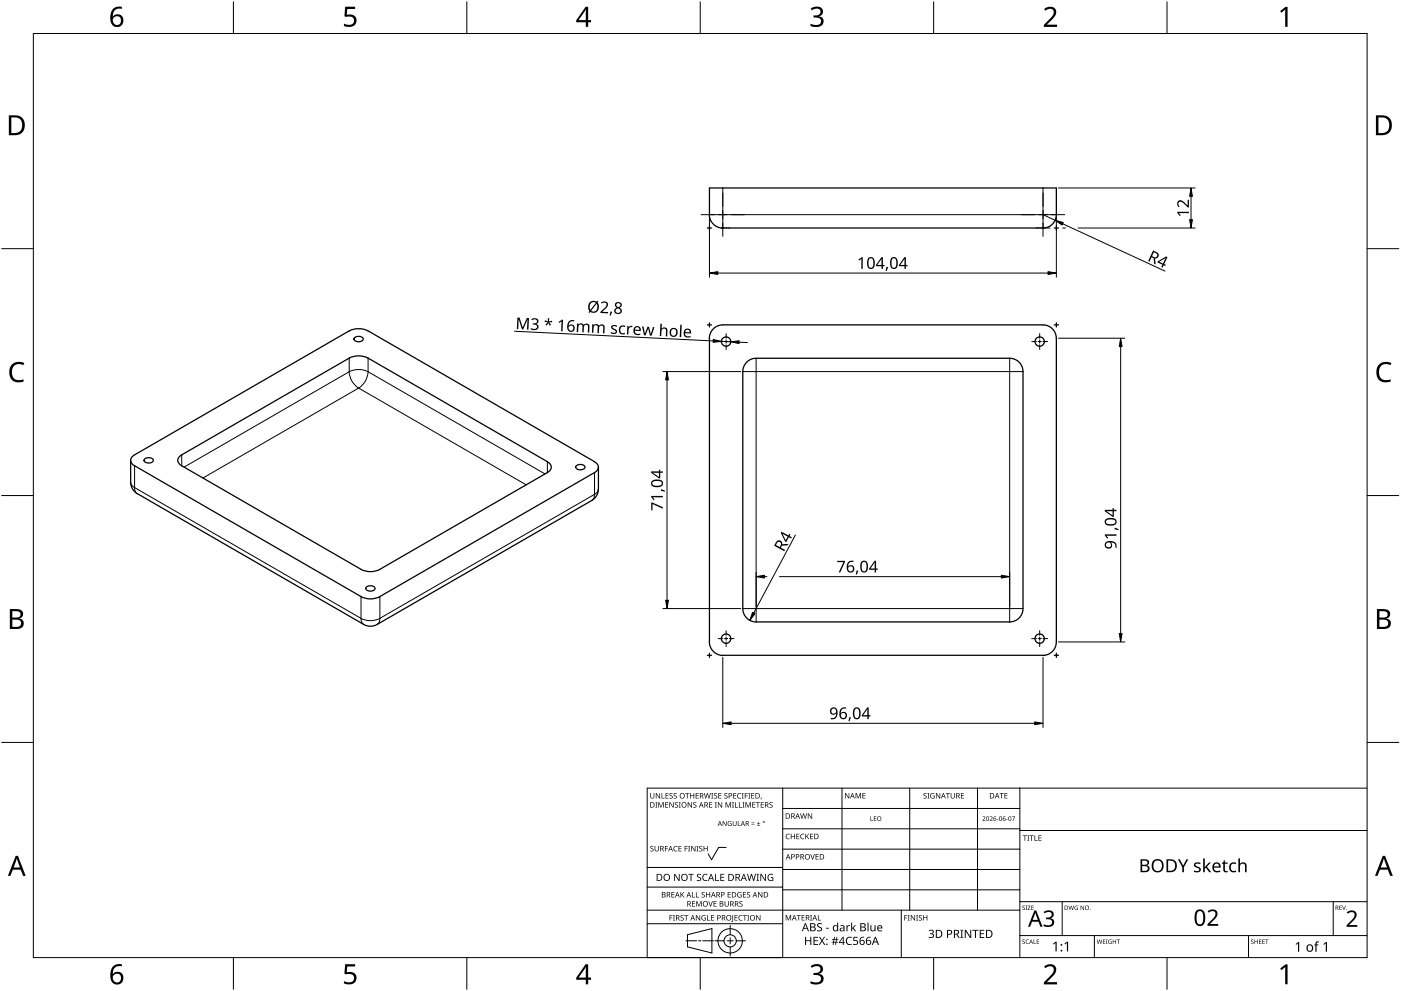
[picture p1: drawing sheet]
<svg xmlns="http://www.w3.org/2000/svg" width="420mm" height="297mm" viewBox="0 0 420 297" stroke-linecap="round" stroke-linejoin="round" font-family="sans-serif">
<g fill="none" stroke="#000" stroke-width=".3">
<path d="M216.8 56.3v12M312.8 56.3v12M212.8 64.3h104M104.7 111.4a6.3 6.3 0 0 1 5.7 0 6.1 6.1 0 0 1-2.9 5 6.4 6.4 0 0 1-2.8-5zM104.7 107.3v4.1l-49.5 28.6M110.4 107.3v4.1M110.4 111.4l53 30.7M222.8 111.4h84M226.8 107.4v79M302.8 107.4v79M40.4 139.6v6.5M54.5 136.3v3.3"/>
<path d="M164.2 138.4v3.2M39.2 144.5l.4 1.1 .7 .6M40.3 146.2l.2 .9 .6 .9M40.4 146.1l67.9 39.2M60.9 143.3l46.7-27 50.2 29M178.3 141.6v6.6l-64.4 37.1M179.5 146.6l-.5 1a1.24 1.24 0 0 0-.8 1.5l-.7 .9M108.3 178.8v6.5M113.9 178.8v6.5M108.2 185.4a6.3 6.3 0 0 0 5.7 0M108.2 185.4l.4 1.3 .5 .5M113.9 185.4l-.3 1.3-.5 .5"/>
<path d="M222.8 182.4h84"/>
</g>
<g fill="none" stroke="#000" stroke-width=".38">
<path d="M212.7 64.4a4.1 4.1 0 0 0 4 4M212.8 64.3v-8h104v8M216.3 68.4h.4M216.8 68.3h.1M216.8 68.3h96M312.8 68.3h.1M312.8 68.4h.4M316.8 64.4a4 4 0 0 1-4 4M104.7 99.2a6.3 6.3 0 0 1 5.7 0l67.9 39.2a1.74 1.74 0 0 1 1.2 1.6 1.74 1.74 0 0 1-1.2 1.7M104.7 99.2l-64.3 37.1M104.7 107.3a6.3 6.3 0 0 1 5.7 0l53.8 31.1a1.74 1.74 0 0 1 1.1 1.6 1.74 1.74 0 0 1-1.2 1.7M104.7 107.3l-50.2 29"/>
<path d="M106.4 101.1a1.67 1.67 0 0 1 2.5 .5 1.62 1.62 0 0 1-2.8 0zM212.7 101.4a4 4 0 0 1 4-4h96.1a4 4 0 0 1 4 4M212.8 101.4v91M226.7 107.4a4 4 0 0 0-3.9 4v71a4 4 0 0 0 3.9 4M302.8 107.4a4 4 0 0 1 4 4v71a4 4 0 0 1-4 4M302.8 107.4h-76M316.8 101.4v91M39.2 138v6.5M40.3 136.3a1.74 1.74 0 0 0-1.1 1.7 1.74 1.74 0 0 0 1.1 1.6M40.4 139.6l67.8 39.2a6.3 6.3 0 0 0 5.7 0l64.4-37.2M43.5 137.5a1.68 1.68 0 0 1 2.5 .5 1.62 1.62 0 0 1-2.8 0zM54.5 136.3a1.74 1.74 0 0 0-1.2 1.7 1.74 1.74 0 0 0 1.2 1.6"/>
<path d="M54.5 139.6l53.7 31.1a6.3 6.3 0 0 0 5.7 0M172.9 139.5a1.68 1.68 0 0 1 2.5 .5 1.62 1.62 0 0 1-2.8 0zM39.2 144.5l.4 1.7 .6 1 .9 .8 68 39.2 1.7 .5 1.2-.1 1.1-.4 64.4-37.2 .9-.7 .7-1 .4-1.7M164.2 141.6l-50.3 29M179.5 140v6.5M110 175.9a1.69 1.69 0 0 1 2.5 .5 1.62 1.62 0 0 1-2.8 0zM212.7 192.4a4 4 0 0 0 4.1 4l96 .1a4 4 0 0 0 4-4.1M226.8 186.4h76"/>
<circle cx="217.8" cy="102.4" r="1.4"/>
<circle cx="311.8" cy="102.4" r="1.4"/>
<circle cx="217.8" cy="191.4" r="1.41"/>
<circle cx="311.8" cy="191.4" r="1.4"/>
</g>
<path d="M10 10h400v277h-400z" fill="none" stroke="#000" stroke-width=".3"/>
<g fill="none" stroke="#000" stroke-width=".3">
<path d="M70 .5v9.5M140 .5v9.5M210 .5v9.5M280 .5v9.5M350 .5v9.5M.5 74.5h9.5M419.5 74.5h-9.5M.5 148.5h9.5M410 148.5h9.5M10 222.5h-9.5M410 222.5h9.5M70 287v9.5"/>
<path d="M140 287v9.5M210 287v9.5M280 287v9.5M350 287v9.5"/>
</g>
<g fill="#000">
<path d="M103.5 2h3v.7h-2.4l-.1 1.7a2.01 2.01 0 0 1 3 1.7 2.01 2.01 0 0 1-2.8 2l-1.1-.3v-.7a1.93 1.93 0 0 0 3-.6 1.37 1.37 0 0 0-.5-1.4 1.37 1.37 0 0 0-1.4-.1l-.5 .1-.4-.3zM243.1 2.6a2.32 2.32 0 0 1 3.7 .5 1.46 1.46 0 0 1-1.2 1.8 1.59 1.59 0 0 1 1.4 1.8 1.59 1.59 0 0 1-1.8 1.4l-2.1-.3v-.7a2.12 2.12 0 0 0 3.1-.5 1.21 1.21 0 0 0-1.6-1.3h-.6v-.7a1.53 1.53 0 0 0 2.1-1.1 1.49 1.49 0 0 0-2.6-.4zM313.1 2.7a2.03 2.03 0 0 1 2.1-.8 2.03 2.03 0 0 1 1.6 1.7 3.9 3.9 0 0 1-1.6 2.5l-1.2 1.3h3v.7h-3.9v-.6l1.5-1.6a2.56 2.56 0 0 0 1.3-2.9 1.62 1.62 0 0 0-2.4 .2zM383.9 3.3l1.6-1.2h.6v5.9h-.7l.1-5.2-1.2 1zM3.5 109.3a3.3 3.3 0 0 1 3.8-.5l-.3 .7a2.26 2.26 0 0 0-2.6 0 2.26 2.26 0 0 0-.8 2.6 2.12 2.12 0 0 0 3.1 1.7l.4-.1v.7a2.98 2.98 0 0 1-3.4-.4 2.98 2.98 0 0 1-.8-3.3zM413.5 109.3a3.3 3.3 0 0 1 3.8-.5l-.3 .7a2.26 2.26 0 0 0-2.7 0 2.26 2.26 0 0 0-.7 2.6 2.12 2.12 0 0 0 3.1 1.7l.4-.1v.7a2.98 2.98 0 0 1-3.4-.4 2.98 2.98 0 0 1-.8-3.3zM103.5 289h3v.7h-2.4l-.1 1.7a2.01 2.01 0 0 1 3 1.7 2.01 2.01 0 0 1-2.8 2l-1.1-.4v-.6a1.93 1.93 0 0 0 3-.7 1.37 1.37 0 0 0-.5-1.3 1.37 1.37 0 0 0-1.4-.1l-.5 .1-.4-.3zM243.1 289.6a2.32 2.32 0 0 1 3.7 .5 1.46 1.46 0 0 1-1.2 1.8 1.59 1.59 0 0 1 1.4 1.8 1.59 1.59 0 0 1-1.8 1.4l-2.1-.3v-.7a2.12 2.12 0 0 0 3.1-.5 1.21 1.21 0 0 0-1.6-1.4h-.6v-.6a1.53 1.53 0 0 0 2.1-1.1 1.49 1.49 0 0 0-2.6-.4zM313.1 289.7a2.03 2.03 0 0 1 2.1-.8 2.03 2.03 0 0 1 1.6 1.7 3.9 3.9 0 0 1-1.6 2.5l-1.2 1.3h3v.7h-3.9v-.7l1.5-1.5a2.56 2.56 0 0 0 1.3-2.9 1.62 1.62 0 0 0-2.4 .2zM383.9 290.3l1.6-1.2h.6v5.9h-.7l.1-5.2-1.2 1z"/>
<path d="M33.9 2.6a2.88 2.88 0 0 1 2.6-.6v.7a2.02 2.02 0 0 0-2.6 2.3 1.83 1.83 0 0 1 2.5-.3 1.83 1.83 0 0 1 .3 2.6 2.07 2.07 0 0 1-2.5 .6 2.07 2.07 0 0 1-1.1-2.4 4 4 0 0 1 .8-2.9zM33.8 6.2a1.3 1.3 0 0 0 2.6 0 1.3 1.3 0 0 0-2.6 0z"/>
<path d="M175.6 2h.8v4h.9v.7h-.9v1.3h-.7v-1.3h-2.9v-.6zM175.7 2.8l-2.2 3.2h2.2z"/>
<path d="M2.6 34.6h1.9a2.99 2.99 0 0 1 2.9 3 2.99 2.99 0 0 1-3.1 2.9h-1.7zM3.4 35.2v4.7h.8a2.35 2.35 0 0 0 2.4-2.1 2.35 2.35 0 0 0-1.9-2.6z"/>
<path d="M412.6 34.6h1.9a2.68 2.68 0 0 1 2.9 2.9 2.78 2.78 0 0 1-3.1 3h-1.7zM413.4 35.2v4.7h.8a2.35 2.35 0 0 0 2.4-2.1 2.35 2.35 0 0 0-2-2.6z"/>
<path d="M3 182.6h1.7a1.68 1.68 0 0 1 2.2 1.7 1.37 1.37 0 0 1-1.1 1.1 1.61 1.61 0 0 1 1.3 2 1.61 1.61 0 0 1-2 1.1h-2.1zM3.7 185.7v2.2h1.2a1.13 1.13 0 0 0 1.4-1.1 1.13 1.13 0 0 0-1.4-1.1zM3.7 183.2v1.9h1.1a1.02 1.02 0 0 0 1.3-1 1.02 1.02 0 0 0-1.4-.9z"/>
<path d="M412.9 182.6h1.7a1.68 1.68 0 0 1 2.3 1.7 1.37 1.37 0 0 1-1.1 1.1 1.61 1.61 0 0 1 1.3 2 1.61 1.61 0 0 1-2.1 1.1h-2.1zM413.7 185.7v2.2h1.2a1.13 1.13 0 0 0 1.4-1.1 1.13 1.13 0 0 0-1.5-1.1zM413.7 183.2v1.9h1.1a1.02 1.02 0 0 0 1.3-1 1.02 1.02 0 0 0-1.4-.9z"/>
<path d="M4.7 256.5h.7l2.3 6h-.8l-.7-1.8h-2.4l-.7 1.8h-.7zM5 257.3l-.9 2.7h1.9z"/>
<path d="M414.7 256.5h.7l2.3 6h-.8l-.7-1.8h-2.4l-.7 1.8h-.7zM415 257.3l-.9 2.7h1.9z"/>
<path d="M33.9 289.6a2.88 2.88 0 0 1 2.6-.6v.7a2.02 2.02 0 0 0-2.6 2.3 1.83 1.83 0 0 1 2.5-.3 1.83 1.83 0 0 1 .3 2.6 2.07 2.07 0 0 1-2.5 .6 2.07 2.07 0 0 1-1.1-2.4 4 4 0 0 1 .8-2.9zM33.8 293.2a1.3 1.3 0 0 0 2.6 0 1.3 1.3 0 0 0-2.6 0z"/>
<path d="M175.6 289h.8v4h.9v.7h-.9v1.3h-.7v-1.3h-2.9v-.6zM175.7 289.8l-2.2 3.2h2.2z"/>
</g>
<g fill="none" stroke="#000" stroke-width=".3">
<path d="M234.7 236.2v50.8h-40.6v-50.8h215.9M252.5 236.2v36.6M272.8 236.2v36.6M293.2 236.2v36.6M305.9 236.2v50.8M217.8 254h-2.3l-2.1 3.7-1-1.8M234.7 242.3h71.2M234.7 254.5h71.2M305.9 248.4h-71.2M410 248.9h-104.1M194.1 272.8h111.8M219 277.4v2.8"/>
<path d="M234.7 276.9h-40.6M234.7 265.9h-40.6M234.7 260h-40.6M260.3 276.6v2.5M270.3 272.8v14.2M305.9 260.6h-71.2M305.9 266.7h-71.2M305.9 270.3h104.1M318.6 270.3v10.1M399.8 270.3v10.1M205.7 282h3.2M206.2 280.2l7.3-1.9v7.3l-7.3-1.8z"/>
<path d="M209.5 282h.7M214 282h-3.2M214.4 282h2.8M218.1 282h1.8M219 281.1v1.8M219 283.8v2.8M223.6 282h-2.8M328.2 280.4v6.6M374.4 280.4v6.6M410 280.4h-104.1"/>
<circle cx="219" cy="282" r="3.7"/>
<circle cx="219" cy="282" r="1.83"/>
</g>
<g fill="#000">
<path d="M195 237.7h.2v1.1a.42 .42 0 0 0 .4 .4 .42 .42 0 0 0 .4-.4v-1.1h.2v1.1a.62 .62 0 0 1-.6 .6 .62 .62 0 0 1-.6-.6zM196.7 237.7h.2l.9 1.4v-1.4h.2v1.6h-.3l-.8-1.3v1.3h-.2zM198.4 237.7h.2v1.5h.7v.1h-.9zM199.6 237.7h.9v.2h-.7v.5h.6v.2h-.6v.6h.7v.1h-.9zM200.8 237.9l.6-.2 .3 .1v.2a.38 .38 0 0 0-.5-.2 .38 .38 0 0 0-.2 .5 .38 .38 0 0 0 .5 .2l.3 .3-.2 .4-.7 .1h-.2l.1-.2a.41 .41 0 0 0 .6 .1 .41 .41 0 0 0 .1-.5 .41 .41 0 0 0-.5-.2zM202.1 237.9l.5-.2 .4 .1-.1 .2a.38 .38 0 0 0-.5-.2 .38 .38 0 0 0-.2 .5 .38 .38 0 0 0 .5 .2l.3 .3-.1 .4-.7 .1h-.2l.1-.2a.41 .41 0 0 0 .5 .1 .41 .41 0 0 0 .2-.5 .41 .41 0 0 0-.6-.2zM205.5 237.7h1.2v.2h-.5v1.4h-.2v-1.4h-.5zM207 237.7h.2v.7h.8v-.7h.2v1.6h-.2v-.7h-.8v.7h-.2zM208.6 237.7h.9v.2h-.7v.5h.7v.2h-.7v.6h.7v.1h-.9zM211.1 237.7h.2l.4 1.4 .3-1.4h.2l.4 1.4 .4-1.4h.2l-.5 1.6h-.2l-.4-1.3-.3 1.3h-.3zM213.3 237.7h.6l-.2 .2v1.3l.2 .1h-.6l.2-.1v-1.3zM214.2 237.9l.5-.2 .4 .1-.1 .2a.38 .38 0 0 0-.5-.2 .38 .38 0 0 0-.2 .5 .38 .38 0 0 0 .5 .2l.3 .3-.1 .4-.7 .1h-.2l.1-.2a.41 .41 0 0 0 .5 .1 .41 .41 0 0 0 .2-.5 .41 .41 0 0 0-.6-.2z"/>
<path d="M215.4 237.7h.9v.2h-.7v.5h.7v.2h-.7v.6h.7v.1h-.9zM217.3 237.9l.5-.2 .4 .1-.1 .2a.38 .38 0 0 0-.5-.2 .38 .38 0 0 0-.2 .5 .38 .38 0 0 0 .5 .2l.3 .3-.2 .4-.6 .1h-.2l.1-.2a.41 .41 0 0 0 .5 .1 .41 .41 0 0 0 .2-.5 .41 .41 0 0 0-.6-.2zM219.9 237.7h.9v.2h-.7v.5h.7v.2h-.7v.6h.7v.1h-.9zM221.3 237.9l.6-.2 .4 .1-.1 .2a.66 .66 0 0 0-.9 .6 .66 .66 0 0 0 .9 .5 .77 .77 0 0 1-1.1-.1 .77 .77 0 0 1 .2-1.1zM222.5 237.7h.5l-.1 .2v1.3l.1 .1h-.5l.2-.1v-1.3zM223.4 237.7h.9v.2h-.7v.6h.6v.2h-.6v.6h-.2zM224.4 237.7h.6l-.2 .2v1.3l.2 .1h-.6l.2-.1v-1.3zM225.3 237.7h.9v.2h-.7v.5h.7v.2h-.7v.6h.7v.1h-.9zM228.2 239.1h.2l-.3 .5zM253.4 237.7h.3l.8 1.3v-1.3h.2v1.6h-.2l-.9-1.3v1.3h-.2zM256.6 237.7h.3l.5 1.3 .5-1.3h.3v1.6h-.2v-1.4l-.7 1.4-.5-1.4v1.4h-.2zM258.6 237.7h1v.2h-.7v.5h.6v.2h-.6v.5h.7v.2h-1z"/>
<path d="M277 237.9l.6-.2 .3 .1-.1 .2a.38 .38 0 0 0-.5-.2 .38 .38 0 0 0-.1 .5 .38 .38 0 0 0 .5 .2l.2 .3-.1 .4-.7 .1h-.2l.1-.2a.41 .41 0 0 0 .6 .1 .41 .41 0 0 0 .1-.5 .41 .41 0 0 0-.5-.2zM278.1 237.7h.6l-.2 .2v1.3l.2 .1h-.6l.2-.1v-1.3zM279.2 237.9l.7-.2 .4 .1-.1 .2a.67 .67 0 0 0-1 .5 .67 .67 0 0 0 .9 .6v-.4h-.4v-.2h.6v.8a.88 .88 0 0 1-1.2-.2 .88 .88 0 0 1 .1-1.2zM280.7 237.7h.2l.9 1.4v-1.4h.2v1.6h-.3l-.8-1.3v1.3h-.2zM283.7 237.7h1.2v.2h-.5v1.4h-.2v-1.4h-.5zM285.1 237.7h.2v1.1a.42 .42 0 0 0 .4 .4 .42 .42 0 0 0 .4-.4v-1.1h.2v1.1a.62 .62 0 0 1-.6 .6 .62 .62 0 0 1-.6-.6zM288.2 237.7h.9v.2h-.7v.5h.7v.2h-.7v.6h.7v.1h-.9zM299.8 237.7h1.2v.2h-.5v1.4h-.2v-1.4h-.5zM301.2 237.7h.9v.2h-.7v.5h.7v.2h-.7v.5h.7v.2h-.9zM195.1 253.7l.6-.2 .3 .1-.1 .2a.38 .38 0 0 0-.5-.1 .38 .38 0 0 0-.1 .5 .38 .38 0 0 0 .4 .2l.3 .2-.1 .5-.7 .1-.2-.1 .1-.1a.41 .41 0 0 0 .6 .1 .41 .41 0 0 0 .1-.6 .41 .41 0 0 0-.6-.2zM196.5 240.4h.6l-.2 .2v1.3l.2 .2h-.6l.2-.2v-1.3zM196.3 253.6h.2v1a.42 .42 0 0 0 .5 .4 .42 .42 0 0 0 .4-.4v-1h.2v1a.62 .62 0 0 1-.6 .6 .62 .62 0 0 1-.7-.6z"/>
<path d="M197.4 240.4h.3l.5 1.4 .5-1.4h.3v1.7h-.2l.1-1.5-.8 1.5-.5-1.5v1.5h-.2zM199.4 253.6h.9v.1h-.7v.6h.7v.2h-.7v.7h-.2zM199.5 240.4h.9v.2h-.7v.5h.6v.2h-.6v.6h.7v.2h-.9zM200.7 240.4h.3l.8 1.4v-1.4h.2v1.7h-.2l-.9-1.4v1.4h-.2zM202.2 253.8l.4-.3 .6 .1-.1 .2-.4-.1a.66 .66 0 0 0-.5 .9 .66 .66 0 0 0 .9 .4 .77 .77 0 0 1-1.1-.1 .77 .77 0 0 1 .2-1.1zM202.5 240.6l.5-.2 .3 .1v.2a.38 .38 0 0 0-.5-.2 .38 .38 0 0 0-.2 .5 .38 .38 0 0 0 .5 .2 .51 .51 0 0 1 .1 .9 .51 .51 0 0 1-.8-.3l.1 .1a.41 .41 0 0 0 .5 0 .41 .41 0 0 0 .1-.5 .41 .41 0 0 0-.5-.2zM203.6 240.4h.6l-.2 .2v1.3l.2 .2h-.6l.2-.2v-1.3zM203.5 253.6h.9v.1h-.7v.6h.6v.1h-.6v.6h.7v.2h-.9zM205.3 253.6h.9v.1h-.7v.6h.7v.2h-.7v.7h-.2zM206.4 253.6h.6l-.2 .1v1.3l.2 .2h-.6l.2-.2v-1.3zM206.2 240.4h.3l.8 1.4v-1.4h.2v1.7h-.2l-.9-1.4v1.4h-.2zM207.3 253.6h.2l.9 1.3v-1.3h.2v1.6h-.3l-.9-1.4 .1 1.4h-.2z"/>
<path d="M208 240.6l.5-.2 .4 .1-.1 .2a.38 .38 0 0 0-.5-.2 .38 .38 0 0 0-.2 .5 .38 .38 0 0 0 .5 .2 .51 .51 0 0 1 .1 .9 .51 .51 0 0 1-.8-.3l.1 .1a.41 .41 0 0 0 .5 0 .41 .41 0 0 0 .1-.5 .41 .41 0 0 0-.5-.2zM208.9 253.6h.6l-.2 .1v1.3l.2 .2h-.6l.2-.2v-1.3zM209.8 253.7l.5-.2 .3 .1v.2a.38 .38 0 0 0-.5-.1 .38 .38 0 0 0-.2 .5 .38 .38 0 0 0 .5 .2l.3 .2-.2 .5-.7 .1-.1-.1 .1-.1a.41 .41 0 0 0 .5 .1 .41 .41 0 0 0 .1-.6 .41 .41 0 0 0-.5-.2zM211 253.6h.2v.7h.8v-.7h.2v1.6h-.2v-.8h-.8v.8h-.2zM212.7 240.4h.9v.2h-.7v.5h.6v.2h-.6v.6h.7v.2h-.9zM214.4 240.4h.6l-.2 .2v1.3l.2 .2h-.6l.2-.2v-1.3zM215.3 240.4h.2l.9 1.4v-1.4h.2v1.7h-.3l-.8-1.4v1.4h-.2zM216.7 246.1h.2l.8 1.2v-1.2h.2v1.5h-.2l-.8-1.2v1.2h-.2zM217.6 240.4h.3l.5 1.4 .5-1.4h.3v1.7h-.2v-1.5l-.7 1.5-.5-1.5v1.5h-.2zM218.4 246.3l1-.1-.2 .1a.6 .6 0 0 0-.8 .5 .6 .6 0 0 0 .8 .6v-.4l-.3-.2h.5v.7a.8 .8 0 0 1-1-.2 .8 .8 0 0 1 0-1zM219.5 240.4h.6l-.2 .2v1.3l.2 .2h-.6l.2-.2v-1.3zM220.4 240.4h.2v1.5h.7v.2h-.9z"/>
<path d="M219.8 246.1h.1v.9a.38 .38 0 0 0 .4 .4 .38 .38 0 0 0 .4-.4v-.9h.2v.9a.56 .56 0 0 1-.6 .6 .56 .56 0 0 1-.5-.6zM221.3 246.1h.1v1.3h.7v.2h-.8zM221.6 240.4h.2v1.5h.7v.2h-.9zM222.7 240.4h.6l-.2 .2v1.3l.2 .2h-.6l.2-.2v-1.3zM223.6 240.4h.3l.5 1.4 .5-1.4h.3v1.7h-.2v-1.5l-.7 1.5-.6-1.5 .1 1.5h-.2zM225.4 247l.9 .1zM225.4 246.6l.9 .1zM225.6 240.4h.9v.2h-.7v.5h.7v.2h-.7v.6h.7v.2h-.9zM227 247.4l1 .2zM226.7 240.4h1.2v.2h-.5v1.5h-.2v-1.5h-.5zM227.4 246.3l.2 .5h.4l-.4 .1v.4l-.2-.4h-.4l.4-.1zM228.1 240.4h1v.2h-.7v.5h.6v.2h-.6v.6h.7v.2h-1z"/>
<path d="M230.8 240.6l.6-.2 .3 .1-.1 .2a.38 .38 0 0 0-.5-.2 .38 .38 0 0 0-.1 .5 .38 .38 0 0 0 .5 .2 .51 .51 0 0 1 0 .9 .51 .51 0 0 1-.8-.3l.1 .1a.41 .41 0 0 0 .6 0 .41 .41 0 0 0 .1-.5 .41 .41 0 0 0-.5-.2zM235.8 250.1l.5-.2 .6 .1-.1 .2-.4-.1a.66 .66 0 0 0-.5 .8 .66 .66 0 0 0 .9 .4 .77 .77 0 0 1-1.1-.1 .77 .77 0 0 1 .1-1.1zM237.2 249.9h.2v.7h.8v-.7h.2v1.6h-.2v-.7h-.8v.7h-.2zM238.8 249.9h.9v.2h-.7v.5h.7v.2h-.7v.5h.7v.2h-.9zM240.2 250.1l.6-.2 .4 .1v.2a.66 .66 0 0 0-1 .5 .66 .66 0 0 0 1 .6 .77 .77 0 0 1-1.1-.1 .77 .77 0 0 1 .1-1.1zM240 243.8h.2l.3 1.4 .4-1.4h.2l.4 1.4 .3-1.4h.2l-.4 1.6h-.2l-.4-1.4-.4 1.4h-.2zM241.5 249.9h.2v.8l.7-.8h.3l-.7 .7 .7 .9h-.2l-.6-.7-.2 .7h-.2zM243 256h.2l.5 1.4 .5-1.4h.2l-.6 1.6h-.2zM242.3 243.8h.2l.9 1.3v-1.3h.1v1.6h-.2l-.9-1.3 .1 1.3h-.2zM242.9 249.9h.9v.2h-.7v.5h.7v.2h-.7v.5h.7v.2h-.9zM244.6 256h.9v.2h-.7v.5h.7v.2h-.7v.5h.7v.2h-.9zM261.1 244.7h.1v1.2l.6 .2h-.7z"/>
<path d="M262.1 244.7h.7l-.6 .1v.5h.6l-.6 .1v.5l.6 .2h-.7zM294.6 244.8a.49 .49 0 0 1 .8 .1 .49 .49 0 0 1-.3 .7l-.3 .3 .7 .2h-.9l.4-.5a.37 .37 0 0 0 .4-.6 .37 .37 0 0 0-.7-.1zM296.8 244.8a.49 .49 0 0 1 .8 .1 .49 .49 0 0 1-.3 .7l-.3 .3 .7 .2h-.9l.4-.5a.37 .37 0 0 0 .3-.6 .37 .37 0 0 0-.6-.1zM299 245.5l.4 .1zM301.8 245.5l.4 .1zM303.5 244.7h.9l-.6 1.4h-.1l.5-1.3zM306.8 250.4h1.2v.2h-.5v1.4h-.2v-1.4h-.5zM308.1 250.4h.6l-.2 .2v1.3l.2 .1h-.6l.2-.1v-1.3zM308.8 250.4h1.2v.2h-.5v1.4h-.2v-1.4h-.5zM310.2 250.4h.3v1.4h.7v.2h-1zM311.4 250.4h.9v.2h-.7v.5h.7v.2h-.7v.5h.7v.2h-.9zM353.3 257.6h.5l1 1.9 1-1.9h.6l-1.3 2.3v1.5h-.5v-1.4z"/>
<path d="M360.8 257.3h.5v2.6l1.3-1.4h.5l-1.1 1.3 1.2 1.6h-.5l-1.1-1.3-.3 .3v1h-.5zM200.8 274.3h.9v.2h-.7v.5h.7v.2h-.7v.7h-.2zM201.4 267.4h.9v.2h-.7v.5h.6v.1h-.6v.6h.7v.2h-.9zM201.8 274.3h.6l-.2 .2v1.3l.2 .1h-.6l.2-.1v-1.3zM202.2 261.9h.3l1.1 1.8v-1.8h.2v2.1h-.3l-1.1-1.7v1.7h-.2zM204.1 274.4l.6-.1 .3 .1v.1a.38 .38 0 0 0-.5-.1 .38 .38 0 0 0-.2 .5 .38 .38 0 0 0 .5 .2l.3 .3-.2 .4-.7 .1h-.2l.2-.2a.41 .41 0 0 0 .5 .1 .41 .41 0 0 0 .1-.6 .41 .41 0 0 0-.5-.1zM204.1 267.4h.2v.8l.7-.8h.2l-.6 .7 .7 .9h-.3l-.6-.8-.1 .8h-.2zM205.2 274.3h1.2v.2h-.5v1.4h-.2v-1.4h-.5zM206.4 261.9h1.6v.3h-.6v1.8h-.3v-1.8h-.7zM207.5 267.4h.2v1.4h.7v.2h-.9zM207.5 270.1h.9v.2h-.7v.5h.7v.2h-.7v.6h.7v.1h-.9zM208.7 267.4h.2v1.4h.7v.2h-.9z"/>
<path d="M208.8 270.1h.3l.5 1.3 .5-1.3h.3v1.6h-.2v-1.4l-.7 1.4-.5-1.4v1.4h-.2zM208.7 274.3h.2l.9 1.3v-1.3h.2v1.6h-.3l-.8-1.3v1.3h-.2zM209.1 262.1l.4-.2 .8 .1-.3 .2a.44 .44 0 0 0-.7 .2 .44 .44 0 0 0 .5 .5l.5 .5-.3 .6a.71 .71 0 0 1-1-.3l.3 .1a.47 .47 0 0 0 .7-.3 .47 .47 0 0 0-.6-.5l-.4-.3zM210.6 274.5l.7-.2 .4 .1-.1 .1a.67 .67 0 0 0-1 .5 .67 .67 0 0 0 .9 .7v-.5h-.4v-.1h.6v.8a.88 .88 0 0 1-1.2-.2 .88 .88 0 0 1 .1-1.2zM210.5 267.5l.5-.1 .4 .1-.1 .1a.38 .38 0 0 0-.5-.1 .38 .38 0 0 0-.2 .5 .38 .38 0 0 0 .5 .2l.3 .3-.1 .4-.7 .1-.2-.1 .1-.1a.41 .41 0 0 0 .5 .1 .41 .41 0 0 0 .2-.6 .41 .41 0 0 0-.6-.1zM210.9 262.2l.7-.3 .6 .1-.1 .3a.85 .85 0 0 0-1.2 .7 .85 .85 0 0 0 1.2 .8v.2a1.1 1.1 0 0 1-1.4-.4 1.1 1.1 0 0 1 .2-1.4zM212.1 274.3h.2v1.4h.7v.2h-.9zM212.4 270.1h.2l.5 1.4 .5-1.4h.2l-.6 1.6h-.2zM211.7 267.4h.2v.7h.9v-.7h.2v1.6h-.2v-.8h-.9v.8h-.2zM213.3 274.3h.9v.2h-.7v.5h.6v.2h-.6v.5h.7v.2h-.9zM214.5 261.9h.2v1.9h1v.2h-1.2zM214 270.1h.9v.2h-.7v.5h.7v.2h-.7v.6h.7v.1h-.9z"/>
<path d="M216 261.9h1.2v.3h-.9v.6h.8v.3h-.8v.7h.9v.2h-1.2zM217.3 270.1h.2v1.1a.42 .42 0 0 0 .4 .4 .42 .42 0 0 0 .4-.4v-1.1h.3v1.1a.62 .62 0 0 1-.7 .6 .62 .62 0 0 1-.6-.6zM218.2 267.4h.9v.2h-.7v.5h.7v.1h-.7v.6h.7v.2h-.9zM219.6 274.3h.3l-.1 1.7-.5 .3v-.2l.3-.1zM220.3 274.3h.9v.2h-.7v.5h.6v.2h-.6v.5h.7v.2h-.9zM221.3 267.6l.7-.2 .4 .1-.1 .1a.67 .67 0 0 0-1 .5 .67 .67 0 0 0 .9 .7v-.5h-.3v-.2h.5v.8a.88 .88 0 0 1-1.2-.1 .88 .88 0 0 1 .1-1.2zM221.7 274.5l.4-.2 .6 .1-.1 .1h-.4a.66 .66 0 0 0-.5 .8 .66 .66 0 0 0 .9 .4 .77 .77 0 0 1-1.1-.1 .77 .77 0 0 1 .2-1.1zM221.8 270.3l.6-.2 .3 .1-.1 .2a.38 .38 0 0 0-.5-.2 .38 .38 0 0 0-.2 .5 .38 .38 0 0 0 .5 .2 .51 .51 0 0 1 .1 .8 .51 .51 0 0 1-.8-.2h.1a.41 .41 0 0 0 .5 .1 .41 .41 0 0 0 .2-.5 .41 .41 0 0 0-.6-.2zM222.8 274.3h1.2v.2h-.5v1.4h-.2v-1.4h-.5zM222.8 267.4h.9v.2h-.7v.5h.7v.1h-.7v.6h.7v.2h-.9zM224.1 274.3h.6l-.2 .2v1.3l.2 .1h-.6l.2-.1v-1.3zM224.1 267.5l.5-.1 .3 .1v.1a.38 .38 0 0 0-.5-.1 .38 .38 0 0 0-.2 .5 .38 .38 0 0 0 .5 .2l.3 .3-.2 .4-.7 .1-.1-.1 .1-.1a.41 .41 0 0 0 .5 .1 .41 .41 0 0 0 .1-.6 .41 .41 0 0 0-.5-.1z"/>
<path d="M224 261.9h.3l.4 1.8 .5-1.8h.3l.5 1.8 .4-1.8h.3l-.5 2.1h-.3l-.5-1.8-.5 1.8h-.3zM226.9 261.9h.7l-.2 .3v1.6l.2 .2h-.7l.2-.2v-1.6zM226.8 274.3h.2l.9 1.3v-1.3h.2v1.6h-.3l-.9-1.3 .1 1.3h-.2zM227.3 267.4h.3l.8 1.3v-1.3h.2v1.6h-.2l-.9-1.3v1.3h-.2zM228 261.9h.3l1.2 1.8v-1.8h.2v2.1h-.3l-1.1-1.7v1.7h-.3zM230.5 262.2l.9-.3 .5 .1-.1 .3a.87 .87 0 0 0-1.4 .6 .87 .87 0 0 0 1.3 .9v-.6h-.5v-.3h.7v1.1a1.15 1.15 0 0 1-1.5-.3 1.15 1.15 0 0 1 .1-1.5zM235.6 274.3h.3l.5 1.3 .6-1.3h.3v1.6h-.2v-1.4l-.7 1.4-.6-1.4v1.4h-.2zM238.9 274.3h1.3v.2h-.5v1.4h-.2v-1.4h-.6zM240.4 274.3h.9v.2h-.7v.5h.7v.1h-.7v.6h.7v.2h-.9zM242.9 274.3h.6l-.2 .1v1.3l.2 .2h-.6l.2-.2v-1.3zM245.3 274.3h.2v1.4h.7v.2h-.9zM245.2 276.9l.5-.2 .8 .1-.3 .2a.51 .51 0 0 0-.8 .2 .51 .51 0 0 0 .6 .6l.5 .7a.99 .99 0 0 1-1.5 .6v-.3l.3 .1a.54 .54 0 0 0 .9-.3 .54 .54 0 0 0-.7-.6l-.4-.5z"/>
<path d="M247.7 278.1h.8v.3h-.8zM253.9 277.3h.2v.4l.4-.4h.4v.3l-.7 .3v1.2h-.3zM255.3 276.6h.3l-.1 1.6 .9-.9h.3l-.7 .8 .8 1h-.4l-.6-.8-.2 .2v.6h-.3zM261 277.3h.3v1.2a.49 .49 0 0 0 .6 .4 .49 .49 0 0 0 .4-.6v-1h.3v1.8h-.3v-.2a.7 .7 0 0 1-.8 .2 .7 .7 0 0 1-.5-.6zM271.2 274.3h.9v.2h-.7v.5h.7v.2h-.7v.7h-.2zM272.2 274.3h.6l-.2 .2v1.3l.2 .1h-.6l.2-.1v-1.3zM273.1 274.3h.3l.8 1.3v-1.3h.2v1.6h-.2l-.9-1.3v1.3h-.2zM274.7 274.3h.6l-.2 .2v1.3l.2 .1h-.6l.2-.1v-1.3zM275.6 274.4l.6-.1 .3 .1v.1a.38 .38 0 0 0-.5-.1 .38 .38 0 0 0-.2 .5 .38 .38 0 0 0 .5 .2 .53 .53 0 0 1 .1 .8 .53 .53 0 0 1-.8 0v-.2a.41 .41 0 0 0 .6 .1 .41 .41 0 0 0 .1-.6 .41 .41 0 0 0-.5-.1zM276.9 274.3h.2v.7h.8v-.7h.2v1.6h-.2v-.7h-.8v.7h-.2zM278.5 278.9l.2-.1a.73 .73 0 0 1 1-.1 .73 .73 0 0 1 .1 1l-.3 .2a.72 .72 0 0 1 .6 .9 .72 .72 0 0 1-1.1 .4l-.5-.2v-.2l.4 .1a.57 .57 0 0 0 .7 0 .57 .57 0 0 0 .1-.8 .57 .57 0 0 0-.8-.1v-.2a.49 .49 0 0 0 .8-.1 .49 .49 0 0 0-.3-.8l-.7 .2zM306.7 271.6l.4-.2 .2 .2a.32 .32 0 0 0-.4 0 .32 .32 0 0 0-.1 .4 .32 .32 0 0 0 .4 .1 .41 .41 0 0 1 0 .7 .41 .41 0 0 1-.6-.2 .31 .31 0 0 0 .4 .1 .31 .31 0 0 0 .1-.5l-.5-.2z"/>
<path d="M307.6 271.5h.4l-.1 1.1 .1 .2h-.4l.1-.2zM308.2 271.5h.8l-.6 1.1 .7 .2h-.9l.6-1.2zM309.3 271.5h.7l-.5 .1v.4h.5l-.5 .1v.5l.5 .2h-.7zM313 273.4a1.74 1.74 0 0 1 1.7-.6 1.74 1.74 0 0 1 1.3 1.3 1.18 1.18 0 0 1-1 1.1 1.3 1.3 0 0 1 1.2 1.5 1.3 1.3 0 0 1-1.5 1.1l-1.7-.2v-.6a1.73 1.73 0 0 0 2.5-.4 .99 .99 0 0 0-1.3-1.1h-.5v-.5a1.13 1.13 0 0 0 1.2-.1 1.13 1.13 0 0 0 .4-1.1 1.42 1.42 0 0 0-2 0zM320.4 271.5h.2l.3 1.1 .3-1.1h.1l.4 1.1 .2-1.1h.2l-.4 1.3h-.1l-.3-1.2-.3 1.2h-.2zM322.4 271.6l.9-.1-.3 .1a.53 .53 0 0 0-.6 .6 .53 .53 0 0 0 .7 .4v-.4l-.2-.1h.4v.6a.71 .71 0 0 1-.9-.1 .71 .71 0 0 1 0-1zM324.1 271.5l.9 1v-1h.1v1.3l-.9-1.1-.1 1.1zM358.2 258.8l.7-.3 1.2 .2-.2 .3-.6-.1a.47 .47 0 0 0-.8 .2 .47 .47 0 0 0 .5 .6 .97 .97 0 0 1 1.1 1.1 .97 .97 0 0 1-1.4 .7l-.7-.2v-.4l.8 .2a.56 .56 0 0 0 .9-.3 .56 .56 0 0 0-.8-.7l-.1-.1a.78 .78 0 0 1-.6-1.2zM362.2 273.2a1.62 1.62 0 0 1 1.8-.6 1.62 1.62 0 0 1 1.1 1.6l-.4 .9-1.8 1.9h2.4v.5h-3.2v-.5l1.6-1.5a1.37 1.37 0 0 0 .3-2.4h-.6l-.9 .5zM367 257.8h.3v.7h.9v.4h-.9l.1 1.9 .2 .3 .6-.1-.1 .4a.86 .86 0 0 1-1.2-.8v-1.7h-.5v-.2l.5-.2zM369 258.9l.7-.4 1 .1-.1 .4h-.2a1.06 1.06 0 0 0-1.3 1.1 1.06 1.06 0 0 0 1.6 .8v.4l-.8 .2a1.56 1.56 0 0 1-1.3-1 1.56 1.56 0 0 1 .4-1.6zM371.4 257.3h.5l-.1 1.6a1.12 1.12 0 0 1 1.3-.4 1.12 1.12 0 0 1 .8 1v1.9h-.5v-1.8a.78 .78 0 0 0-1-.7 .78 .78 0 0 0-.5 1v1.5h-.5z"/>
<path d="M401.7 271.4h.7l-.6 .2v.4h.6l-.6 .1v.5l.6 .1h-.7zM402.5 271.4h.2l.4 1.2 .3-1.2h.2l-.5 1.3zM403.9 273.5a1.62 1.62 0 0 1 1.9-.6 1.62 1.62 0 0 1 1 1.6l-.4 .9-1.8 1.9h2.5v.5h-3.3v-.5l1.6-1.5a1.37 1.37 0 0 0 .3-2.3l-.6-.1-.9 .5zM241.4 280.8h.4v1h1.2v-1h.3v2.4h-.3v-1.1h-1.2v1.1h-.4zM244 280.8h1.3v.3h-1v.7h1v.3h-1v.9h1v.2h-1.3zM245.6 280.8h.3l.6 1 .6-1h.3l-.7 1.2 .8 1.2h-.3l-.7-1-.6 1h-.4l.8-1.2zM254 281.1l.7-.3 .8 .1-.1 .3-.6-.2a.99 .99 0 0 0-.8 1.3 .99 .99 0 0 0 1.4 .6v.3a1.27 1.27 0 0 1-1.6-.4 1.27 1.27 0 0 1 .2-1.7zM256 280.8h1.2v.3h-1v.7a.85 .85 0 0 1 1.2 .9 .85 .85 0 0 1-1.5 .5l-.1-.3a.65 .65 0 0 0 .9 .1 .65 .65 0 0 0 .2-.9l-1-.2zM288 278.7h.9l-.3 .2v2l.3 .2h-.9l.3-.2v-2zM289.3 278.7h.4l1.3 2v-2h.3v2.4h-.4l-1.3-2v2h-.3zM291.6 278.7h1.8v.3h-.7v2.1h-.3v-2.1h-.8zM293.8 278.7h1.4v.3h-1.1v.7h1v.3h-1v.9h1.1v.2h-1.4z"/>
<path d="M306.7 281.7l.4-.1 .2 .2a.32 .32 0 0 0-.4-.1 .32 .32 0 0 0-.1 .5 .32 .32 0 0 0 .4 .1 .41 .41 0 0 1 0 .6 .41 .41 0 0 1-.6-.2 .31 .31 0 0 0 .4 .2 .31 .31 0 0 0 .1-.5l-.5-.3zM307.8 281.8l.4-.2 .4 .1-.1 .1a.52 .52 0 0 0-.8 .5 .52 .52 0 0 0 .8 .4 .61 .61 0 0 1-.9 0 .61 .61 0 0 1 .2-.9zM310 281.6h.1v1.2l.6 .1h-.7zM310.9 281.6h.7l-.5 .2v.4h.5l-.5 .1v.5l.5 .1h-.7zM315.8 282.9l1.1-.7v3h-.4l.1-2.6-.6 .5zM319.2 282.9l1.1-.7v3h-.3v-2.6l-.6 .5zM328.9 281.6h.2l.3 1.1 .3-1.1h.1l.3 1.1 .3-1.1h.2l-.4 1.3h-.1l-.4-1.1-.3 1.1h-.1zM330.8 281.6h.7l-.6 .2v.4h.6l-.6 .1v.5l.6 .1h-.7zM331.7 281.6h.4l-.1 1.2 .1 .1h-.4l.1-.1zM332.5 281.8l.9-.1-.2 .1a.53 .53 0 0 0-.7 .5 .53 .53 0 0 0 .7 .5v-.4l-.2-.2h.4v.7a.71 .71 0 0 1-.9-.2 .71 .71 0 0 1 0-.9zM333.7 281.6h.2v.6h.6v-.6h.2v1.3h-.2v-.6h-.6v.6h-.2zM334.9 281.6h1l-.4 .2v1.1h-.2v-1.1z"/>
<path d="M375.2 281.7l.5-.1 .2 .2a.32 .32 0 0 0-.4-.1 .32 .32 0 0 0-.1 .5 .32 .32 0 0 0 .4 .1 .41 .41 0 0 1 0 .6 .41 .41 0 0 1-.6-.2 .31 .31 0 0 0 .4 .2 .31 .31 0 0 0 .1-.5l-.5-.3zM376.2 281.6h.2v.6h.7v-.6h.1v1.3h-.1v-.6h-.7v.6h-.2zM377.6 281.6h.7l-.6 .2v.4h.6l-.6 .1v.5l.6 .1h-.7zM378.6 281.6h.7l-.5 .2v.4h.5l-.5 .1v.5l.5 .1h-.7zM379.4 281.6h1l-.4 .2v1.1h-.2v-1.1zM388.5 283l1.1-.6v2.9h-.3v-2.6l-.6 .5zM394.7 282.3l.9-.1-.1 .3h-.5l-.1 .2-.1 .4h.6v.3h-.6v1.9h-.3v-1.9h-.4l.4-.3zM396.9 283l1.1-.6v2.9h-.4v-2.6l-.5 .5z"/>
<path d="M203.7 238.5a.81 .81 0 0 1 1.6 0 .81 .81 0 0 1-1.6 0zM204.2 238l-.1 .5a.6 .6 0 0 0 .6 .6 .6 .6 0 0 0 .6-.7 .6 .6 0 0 0-.8-.5z"/>
<path d="M209.9 237.7h.4a.47 .47 0 0 1 .6 .3 .47 .47 0 0 1-.3 .6l.5 .7h-.3l-.4-.6h-.3v.6h-.2zM210.1 237.9v.6h.2a.31 .31 0 0 0 .4-.3 .31 .31 0 0 0-.4-.3z"/>
<path d="M218.5 237.7h.7l.4 .4-.2 .5-.7 .1v.6h-.2zM218.7 237.9v.6a.39 .39 0 0 0 .7-.3 .39 .39 0 0 0-.7-.3z"/>
<path d="M226.6 237.7h.5a.81 .81 0 0 1 .8 .9 .81 .81 0 0 1-.9 .7h-.4zM226.8 237.9v1.3h.2a.58 .58 0 0 0 .7-.7l-.2-.5z"/>
<path d="M255.6 237.7h.1l.7 1.6h-.2l-.2-.5h-.7l-.2 .5h-.2zM255.6 237.9l-.2 .7h.5z"/>
<path d="M282.8 237.7h.2l.6 1.6h-.2l-.2-.5h-.6l-.2 .5h-.2zM282.9 237.9l-.2 .8h.5z"/>
<path d="M286.8 237.7h.4a.47 .47 0 0 1 .6 .3 .47 .47 0 0 1-.3 .6l.4 .7h-.2l-.4-.6h-.3v.6h-.2zM287 237.9v.6h.2a.31 .31 0 0 0 .4-.3 .31 .31 0 0 0-.4-.3z"/>
<path d="M296.9 237.7h.5a.81 .81 0 0 1 .8 .8 .81 .81 0 0 1-.9 .8h-.4zM297.1 237.9v1.2h.2a.64 .64 0 0 0 .7-.6 .64 .64 0 0 0-.7-.6z"/>
<path d="M298.9 237.7h.2l.7 1.6h-.3l-.1-.5h-.7l-.2 .5h-.2zM299 237.9l-.2 .7h.5z"/>
<path d="M195 240.4h.5a.81 .81 0 0 1 .8 .9 .81 .81 0 0 1-.8 .8h-.5zM195.2 240.6v1.3h.2a.58 .58 0 0 0 .7-.7l-.2-.5z"/>
<path d="M198 253.6h.5a.47 .47 0 0 1 .5 .3 .47 .47 0 0 1-.3 .6l.5 .7h-.3l-.4-.7h-.3v.7h-.2zM198.2 253.7v.6h.3a.31 .31 0 0 0 .3-.3 .31 .31 0 0 0-.4-.3z"/>
<path d="M201 253.6h.2l.6 1.6h-.2l-.2-.5h-.6l-.2 .5h-.2zM201.1 253.8l-.3 .7h.6z"/>
<path d="M204.3 241.3a.81 .81 0 0 1 1.6 0 .81 .81 0 0 1-1.6 0zM204.8 240.7a.62 .62 0 0 0-.1 1 .62 .62 0 0 0 .9-.2h.1a.58 .58 0 0 0-.2-.8 .58 .58 0 0 0-.7 0z"/>
<path d="M210.2 240.4h.2l.6 1.7h-.2l-.2-.5h-.6l-.2 .5h-.2zM210.3 240.7l-.2 .7h.5z"/>
<path d="M211.3 240.4h.4a.47 .47 0 0 1 .6 .4 .47 .47 0 0 1-.3 .5l.4 .8h-.2l-.4-.7h-.3v.7h-.2zM211.5 240.6v.6h.2a.31 .31 0 0 0 .4-.3 .31 .31 0 0 0-.4-.3z"/>
<path d="M215.8 246.1l.7 1.5-.3-.5h-.6l-.4 .5zM215.9 246.3l-.3 .6h.5z"/>
<path d="M222.7 246.1l.7 1.5-.3-.5h-.6l-.4 .5zM222.8 246.3l-.2 .6h.4z"/>
<path d="M223.6 246.1h.4a.42 .42 0 0 1 .5 .3 .42 .42 0 0 1-.2 .5l.4 .7h-.2l-.4-.6h-.3v.6h-.2zM223.8 246.3v.5h.2a.28 .28 0 0 0 .4-.3 .28 .28 0 0 0-.4-.2z"/>
<path d="M228.8 246.4a.31 .31 0 0 1 .6 0 .31 .31 0 0 1-.6 0zM228.9 246.4a.2 .2 0 0 0 .4 0 .2 .2 0 0 0-.4 0z"/>
<path d="M229.4 240.4h.5a.47 .47 0 0 1 .5 .4 .47 .47 0 0 1-.3 .5l.5 .8h-.3l-.4-.7h-.3v.7h-.2zM229.6 240.6v.6h.3a.31 .31 0 0 0 .3-.3 .31 .31 0 0 0-.4-.3z"/>
<path d="M236.3 256h.2l.6 1.6h-.2l-.2-.5h-.7l-.2 .5h-.2zM236.4 256.2l-.3 .7h.5z"/>
<path d="M235.6 243.8h.5a.73 .73 0 0 1 .8 .8 .75 .75 0 0 1-.8 .8h-.5zM235.8 244v1.2h.3a.58 .58 0 0 0 .6-.6l-.2-.5z"/>
<path d="M237.3 243.8h.4a.47 .47 0 0 1 .6 .3 .47 .47 0 0 1-.3 .6l.5 .7h-.3l-.4-.7h-.3v.7h-.2zM237.5 244v.6h.2a.31 .31 0 0 0 .4-.3 .31 .31 0 0 0-.4-.3z"/>
<path d="M237.3 256h.7l.3 .4-.1 .5-.7 .1v.6h-.2zM237.5 256.2v.6a.39 .39 0 0 0 .6-.3 .39 .39 0 0 0-.6-.3z"/>
<path d="M238.7 256h.7l.3 .4-.2 .5-.6 .1v.6h-.2zM238.9 256.2v.6a.39 .39 0 0 0 .6-.3 .39 .39 0 0 0-.6-.3z"/>
<path d="M239.1 243.8h.2l.6 1.6h-.2l-.2-.5h-.6l-.2 .5h-.2zM239.2 244l-.2 .7h.5z"/>
<path d="M240.1 256h.4a.47 .47 0 0 1 .6 .3 .47 .47 0 0 1-.3 .6l.4 .7h-.2l-.4-.6h-.3v.6h-.2zM240.3 256.2v.6h.2a.31 .31 0 0 0 .4-.3 .31 .31 0 0 0-.4-.3z"/>
<path d="M241.3 256.8a.81 .81 0 0 1 1.6 0 .81 .81 0 0 1-1.6 0zM241.8 256.3l-.2 .5a.6 .6 0 0 0 .7 .5 .6 .6 0 0 0 .5-.7 .6 .6 0 0 0-.7-.4z"/>
<path d="M244.2 249.9h.5a.81 .81 0 0 1 .8 .8 .81 .81 0 0 1-.9 .8h-.4zM244.4 250.1v1.3h.2a.57 .57 0 0 0 .7-.7l-.2-.5z"/>
<path d="M245.9 256h.5a.81 .81 0 0 1 .8 .8 .81 .81 0 0 1-.9 .8h-.4zM246.1 256.2v1.3h.2a.57 .57 0 0 0 .6-.7l-.2-.5z"/>
<path d="M262.9 245.4a.7 .7 0 0 1 1.4 0 .7 .7 0 0 1-1.4 0zM263.2 245.4a.51 .51 0 0 0 1 0 .51 .51 0 0 0-1 0z"/>
<path d="M295.9 244.8l.4-.1 .3 .3v.7l-.3 .4-.3-.1-.2-.3zM296 244.9l-.1 .3a.39 .39 0 0 0 0 .6 .39 .39 0 0 0 .5 0 .39 .39 0 0 0 .1-.6l-.2-.3z"/>
<path d="M298.1 244.8l.6-.1-.5 .2-.1 .5a.46 .46 0 0 1 .7 .2 .46 .46 0 0 1-.5 .6 .46 .46 0 0 1-.4-.6zM298.1 245.6a.3 .3 0 0 0 .6 0 .3 .3 0 0 0-.6 0z"/>
<path d="M299.8 244.8l.4-.1 .3 .3v.7l-.3 .4-.5-.3zM299.9 244.9l-.1 .3a.39 .39 0 0 0 0 .6 .39 .39 0 0 0 .5 0 .39 .39 0 0 0 0-.6l-.1-.3z"/>
<path d="M300.9 244.8l.6-.1-.5 .2-.1 .5a.46 .46 0 0 1 .7 .2 .46 .46 0 0 1-.5 .6 .46 .46 0 0 1-.4-.6zM300.9 245.6a.3 .3 0 0 0 .6 0 .3 .3 0 0 0-.6 0z"/>
<path d="M302.6 244.8l.4-.1 .3 .3v.7l-.3 .4-.3-.1-.3-.3zM302.7 244.9l-.1 .3a.39 .39 0 0 0 0 .6 .39 .39 0 0 0 .5 0 .39 .39 0 0 0 0-.6l-.1-.3z"/>
<path d="M342 257.6h1.2a1 1 0 0 1 1.3 .4 1 1 0 0 1-.4 1.3l-.2 .1a1.06 1.06 0 0 1 .9 1.3 1.06 1.06 0 0 1-1.4 .7h-1.4zM342.5 259.6v1.4h.8a.73 .73 0 0 0 .9-.7 .73 .73 0 0 0-.9-.7zM342.5 258v1.2h.7a.67 .67 0 0 0 .9-.7 .67 .67 0 0 0-.9-.5z"/>
<path d="M345.8 258a1.94 1.94 0 0 1 2.6-.1 1.94 1.94 0 0 1 .4 2.6 1.87 1.87 0 0 1-2.5 .8 1.87 1.87 0 0 1-.9-2.5zM346.3 258.2a1.62 1.62 0 0 0-.5 1.7 1.62 1.62 0 0 0 1.4 1.2 1.61 1.61 0 0 0 1.3-1.6 1.61 1.61 0 0 0-1.3-1.6z"/>
<path d="M349.8 257.6h1.2a1.74 1.74 0 0 1 1.9 1.9 1.81 1.81 0 0 1-2 1.9h-1.1zM350.3 258v3h.5a1.53 1.53 0 0 0 1.6-1.5 1.53 1.53 0 0 0-1.4-1.5z"/>
<path d="M198.5 267.4h.4a.42 .42 0 0 1 .6 .2 .42 .42 0 0 1-.2 .6 .44 .44 0 0 1 .3 .5 .44 .44 0 0 1-.5 .3h-.6zM198.7 268.2v.6h.3a.31 .31 0 0 0 .4-.3 .31 .31 0 0 0-.4-.3zM198.7 267.6v.5h.3a.28 .28 0 0 0 .3-.3 .28 .28 0 0 0-.3-.2z"/>
<path d="M196.9 261.9h.7a1.05 1.05 0 0 1 1 1.1 1.05 1.05 0 0 1-1.1 1h-.6zM197.2 262.2v1.6h.3a.83 .83 0 0 0 .8-.8 .83 .83 0 0 0-.7-.8z"/>
<path d="M200 267.4h.4a.47 .47 0 0 1 .6 .3 .47 .47 0 0 1-.3 .6l.4 .7h-.2l-.4-.7h-.3v.7h-.2zM200.2 267.6v.6h.2a.31 .31 0 0 0 .4-.3 .31 .31 0 0 0-.4-.3z"/>
<path d="M199.2 262.2a1.02 1.02 0 0 1 1.6 .1 1.02 1.02 0 0 1-.3 1.5 1.02 1.02 0 0 1-1.5-.5zM199.5 262.3a.83 .83 0 0 0-.2 1.2 .83 .83 0 0 0 1.1 .2l.2-.2a.81 .81 0 0 0-.1-1.1 .81 .81 0 0 0-1-.1z"/>
<path d="M202.7 274.3h.5a.47 .47 0 0 1 .6 .3 .47 .47 0 0 1-.3 .6l.4 .7h-.2l-.4-.7h-.4v.7h-.2zM202.9 274.5v.6h.3a.31 .31 0 0 0 .4-.3 .31 .31 0 0 0-.4-.3z"/>
<path d="M203 267.4h.2l.7 1.6h-.3l-.1-.5h-.7l-.2 .5h-.2zM203.1 267.6l-.2 .7h.5z"/>
<path d="M204.5 262.2a1.02 1.02 0 0 1 1.6 .1 1.02 1.02 0 0 1-.3 1.5 1.02 1.02 0 0 1-1.5-.5zM204.8 262.3a.83 .83 0 0 0-.2 1.2 .83 .83 0 0 0 1.1 .2l.2-.2a.81 .81 0 0 0 0-1.1 .81 .81 0 0 0-1.1-.1z"/>
<path d="M206.1 270.1h.5a.47 .47 0 0 1 .6 .3 .47 .47 0 0 1-.4 .6l.5 .7h-.2l-.4-.6h-.4v.6h-.2zM206.3 270.3v.6h.3a.31 .31 0 0 0 .4-.3 .31 .31 0 0 0-.4-.3z"/>
<path d="M206.5 267.4h.2l.6 1.6h-.2l-.2-.5h-.6l-.2 .5h-.2zM206.6 267.6l-.3 .7h.5z"/>
<path d="M207.7 274.3h.1l.7 1.6h-.2l-.2-.5h-.7l-.2 .5h-.2zM207.7 274.5l-.2 .7h.5z"/>
<path d="M210.7 270.9a.81 .81 0 0 1 1.6 0 .81 .81 0 0 1-1.6 0zM211 270.9a.6 .6 0 0 0 1.2 0 .6 .6 0 0 0-1.2 0z"/>
<path d="M213.1 261.9h.3l.8 2.1h-.3l-.2-.6h-.9l-.2 .6h-.3zM213.2 262.2l-.3 1h.7z"/>
<path d="M213.8 267.4h.2l.6 1.6h-.2l-.2-.5h-.6l-.2 .5h-.2zM213.9 267.6l-.2 .7h.5z"/>
<path d="M214.9 267.4h.4a.47 .47 0 0 1 .6 .3 .47 .47 0 0 1-.3 .6l.4 .7h-.2l-.4-.7h-.3v.7h-.2zM215.1 267.6v.6h.2a.31 .31 0 0 0 .4-.3 .31 .31 0 0 0-.4-.3z"/>
<path d="M215.8 270.1h.5a.42 .42 0 0 1 .6 .2 .42 .42 0 0 1-.3 .6 .44 .44 0 0 1 .4 .5 .44 .44 0 0 1-.6 .3h-.6zM216 271v.6h.4a.31 .31 0 0 0 .4-.3 .31 .31 0 0 0-.4-.3zM216 270.3v.5h.3a.28 .28 0 0 0 .4-.3 .28 .28 0 0 0-.4-.2z"/>
<path d="M215.1 274.3h.7l.3 .4-.1 .5-.7 .1v.6h-.2zM215.3 274.5v.6a.39 .39 0 0 0 .6-.3 .39 .39 0 0 0-.6-.3z"/>
<path d="M216.5 274.3h.4a.47 .47 0 0 1 .6 .3 .47 .47 0 0 1-.3 .6l.4 .7h-.2l-.4-.7h-.3v.7h-.2zM216.7 274.5v.6h.2a.31 .31 0 0 0 .4-.3 .31 .31 0 0 0-.4-.3z"/>
<path d="M216.3 267.4h.7l.3 .3-.2 .5-.6 .2v.6h-.2zM216.5 267.6v.6a.39 .39 0 0 0 .6-.3 .39 .39 0 0 0-.6-.3z"/>
<path d="M219 270.1h.4a.47 .47 0 0 1 .6 .3 .47 .47 0 0 1-.3 .6l.4 .7h-.2l-.4-.6h-.3v.6h-.2zM219.2 270.3v.6h.2a.31 .31 0 0 0 .4-.3 .31 .31 0 0 0-.4-.3z"/>
<path d="M217.7 275.1a.81 .81 0 0 1 1.6 0 .81 .81 0 0 1-1.6 0zM218.2 274.6l-.2 .5a.6 .6 0 0 0 .7 .5 .6 .6 0 0 0 .5-.7 .6 .6 0 0 0-.7-.4z"/>
<path d="M218.4 261.9h.7a1.05 1.05 0 0 1 1 1.1 1.05 1.05 0 0 1-1.1 1h-.6zM218.7 262.2v1.6h.3a.83 .83 0 0 0 .8-.8 .83 .83 0 0 0-.8-.8z"/>
<path d="M220.4 270.1h.4a.47 .47 0 0 1 .6 .3 .47 .47 0 0 1-.3 .6l.4 .7h-.2l-.4-.6h-.3v.6h-.2zM220.6 270.3v.6h.2a.31 .31 0 0 0 .4-.3 .31 .31 0 0 0-.4-.3z"/>
<path d="M219.5 267.4h.5a.81 .81 0 0 1 .8 .8 .81 .81 0 0 1-.9 .8h-.4zM219.7 267.6v1.2h.2a.64 .64 0 0 0 .7-.6 .64 .64 0 0 0-.6-.6z"/>
<path d="M220.6 261.9h.6a.61 .61 0 0 1 .7 .5 .61 .61 0 0 1-.4 .7l.6 .9h-.3l-.5-.8h-.5v.8h-.2zM220.8 262.2v.8h.4a.4 .4 0 0 0 .4-.4 .4 .4 0 0 0-.5-.4z"/>
<path d="M222.9 261.9h.3l.8 2.1h-.3l-.2-.6h-.9l-.2 .6h-.3zM223.1 262.2l-.4 1h.7z"/>
<path d="M224.8 275.1a.81 .81 0 0 1 1.6 0 .81 .81 0 0 1-1.6 0zM225.3 274.6l-.2 .5a.6 .6 0 0 0 .7 .5 .6 .6 0 0 0 .5-.7 .6 .6 0 0 0-.7-.4z"/>
<path d="M226.3 267.4h.2l.6 1.6h-.2l-.2-.5h-.6l-.2 .5h-.2zM226.4 267.6l-.3 .7h.6z"/>
<path d="M229.1 267.4h.5a.81 .81 0 0 1 .8 .8 .81 .81 0 0 1-.9 .8h-.4zM229.3 267.6v1.2h.2a.58 .58 0 0 0 .7-.6l-.2-.5z"/>
<path d="M238.1 274.3h.2l.6 1.6h-.2l-.2-.5h-.6l-.2 .5h-.2zM238.2 274.5l-.3 .7h.6z"/>
<path d="M241.7 274.3h.4a.47 .47 0 0 1 .6 .3 .47 .47 0 0 1-.3 .6l.4 .7h-.2l-.4-.7h-.3v.7h-.2zM241.9 274.5v.6h.2a.31 .31 0 0 0 .4-.4 .31 .31 0 0 0-.4-.2z"/>
<path d="M241.4 276.7h.3l.9 2.4h-.3l-.3-.7h-1l-.2 .7h-.3zM241.5 277l-.3 1.1h.7z"/>
<path d="M243 276.7h.6a.63 .63 0 0 1 .9 .3 .63 .63 0 0 1-.4 .9 .66 .66 0 0 1 .5 .8 .66 .66 0 0 1-.8 .4h-.8zM243.3 278v.9h.5a.46 .46 0 0 0 .5-.5 .46 .46 0 0 0-.6-.4zM243.3 277v.7h.4a.42 .42 0 0 0 .6-.4 .42 .42 0 0 0-.6-.3z"/>
<path d="M244.3 274.3h.1l.7 1.6h-.2l-.2-.5h-.7l-.2 .5h-.2zM244.3 274.5l-.2 .7h.5z"/>
<path d="M250.1 277.4l.5-.1 .5 .3v-1h.3v2.5h-.3v-.2a.83 .83 0 0 1-1.2 .1 .83 .83 0 0 1-.1-1.2zM249.9 278.3a.65 .65 0 0 0 1.3 0 .65 .65 0 0 0-1.3 0z"/>
<path d="M252 277.4l.6-.1a.55 .55 0 0 1 .7 .6v1.2l-.3-.2a.62 .62 0 0 1-.8 .3 .62 .62 0 0 1-.3-.8 .62 .62 0 0 1 .8-.3l.3-.1-.1-.4-.8 .1zM252.2 278.4a.46 .46 0 0 0 .5 .6 .46 .46 0 0 0 .3-.7z"/>
<path d="M258 276.7h.7a.63 .63 0 0 1 .9 .3 .63 .63 0 0 1-.4 .9 .66 .66 0 0 1 .5 .8 .66 .66 0 0 1-.8 .4h-.9zM258.3 278v.9h.5a.46 .46 0 0 0 .6-.5 .46 .46 0 0 0-.6-.4zM258.3 277v.7h.5a.42 .42 0 0 0 .5-.4 .42 .42 0 0 0-.6-.3z"/>
<path d="M263.3 277.5a.78 .78 0 0 1 .9-.1 .78 .78 0 0 1 .4 .9h-1.2l.3 .6 .8-.1v.3l-.6 .1a.97 .97 0 0 1-.8-.6 .97 .97 0 0 1 .2-1.1zM263.5 277.7l-.1 .4h.9l-.3-.5z"/>
<path d="M280.6 278.7h.8a1.21 1.21 0 0 1 1.2 1.3 1.21 1.21 0 0 1-1.3 1.1h-.7zM281 279v1.9h.3a.95 .95 0 0 0 1-.9 .95 .95 0 0 0-.9-1z"/>
<path d="M284 278.7h.7a.81 .81 0 0 1 .9 1 .81 .81 0 0 1-1.3 .5v.9h-.3zM284.3 279v.9a.59 .59 0 0 0 1-.5 .59 .59 0 0 0-1-.4z"/>
<path d="M295.7 278.7h.8a1.21 1.21 0 0 1 1.2 1.3 1.21 1.21 0 0 1-1.3 1.1h-.7zM296 279v1.9h.3a.95 .95 0 0 0 1-.9 .95 .95 0 0 0-.9-1z"/>
<path d="M310.2 272.9h.6l1.9 4.9h-.7l-.6-1.5h-1.9l-.6 1.5h-.6zM310.5 273.5l-.8 2.2h1.5z"/>
<path d="M319.3 271.5h.7l.3 .5a.61 .61 0 0 1-.7 .8h-.3zM319.4 271.6v1h.5l.2-.8z"/>
<path d="M325.3 272.1a.65 .65 0 0 1 1.3 0 .65 .65 0 0 1-1.3 0zM325.6 272.1a.48 .48 0 0 0 .9 0 .48 .48 0 0 0-.9 0z"/>
<path d="M358.8 272.9a1.62 1.62 0 0 1 1.9-.1 1.62 1.62 0 0 1 .7 1.7 2.35 2.35 0 0 1-1.4 3.1 1.87 1.87 0 0 1-1.8-2.5l.2-1.4zM359.2 273.3a3 3 0 0 0 .4 3.7 1.14 1.14 0 0 0 1.2-1.4 1.88 1.88 0 0 0-1-2.5z"/>
<path d="M363.9 258.9a1.25 1.25 0 0 1 1.6-.3 1.25 1.25 0 0 1 .6 1.5h-2a1.11 1.11 0 0 0 .6 1 1.11 1.11 0 0 0 1.2-.2v.4l-.9 .2a1.55 1.55 0 0 1-1.4-1 1.55 1.55 0 0 1 .3-1.6zM364.3 259.1l-.2 .6h1.5a.73 .73 0 0 0-.4-.8 .73 .73 0 0 0-.9 .2z"/>
<path d="M400.6 271.4h.3a.37 .37 0 0 1 .5 .3 .37 .37 0 0 1-.3 .5l.4 .5-.8-.5v.5h-.1zM400.7 271.6v.5h.2a.25 .25 0 0 0 .3-.3 .25 .25 0 0 0-.3-.2z"/>
<path d="M250.2 280.8h.2l-.1 .7h.5l.1-.7h.2l-.1 .7h.4v.2h-.5l-.1 .6h.5v.2h-.5l-.1 .7h-.3l.2-.7h-.5l-.2 .7h-.2l.1-.7h-.4v-.2h.5l.1-.6h-.5v-.2h.5zM250.2 281.7l-.1 .6h.5l.1-.6z"/>
<path d="M252.7 280.8h.3v1.6h.4v.3h-.4v.5h-.3v-.5h-1.1zM252.8 281.1l-.9 1.3h.8z"/>
<path d="M258.1 281l1.1-.2v.3l-.9 .1-.3 .8a.8 .8 0 0 1 1.3 .3 .8 .8 0 0 1-.6 1.1 .8 .8 0 0 1-.9-.9v-.9zM258 282.5a.55 .55 0 0 0 1.1 0 .55 .55 0 0 0-1.1 0z"/>
<path d="M260 281l1.1-.2v.3l-.9 .1-.2 .8a.8 .8 0 0 1 1.2 .3 .8 .8 0 0 1-.6 1.1 .8 .8 0 0 1-.9-.9l.1-.9zM260 282.5a.53 .53 0 0 0 1 0 .53 .53 0 0 0-1 0z"/>
<path d="M262.4 280.8h.3l.9 2.4h-.3l-.3-.7h-1l-.2 .7h-.4zM262.5 281.1l-.4 1.1h.8z"/>
<path d="M286.1 278.7h.6a.7 .7 0 0 1 .9 .5 .7 .7 0 0 1-.5 .8l.7 1.1h-.4l-.5-1h-.5v1h-.3zM286.4 279v.9h.3a.46 .46 0 0 0 .6-.5 .46 .46 0 0 0-.6-.4z"/>
<path d="M309.1 281.6l.7 1.3-.3-.4h-.6l-.3 .4zM309.2 281.8l-.2 .6h.4z"/>
<path d="M391.6 284.2a1.1 1.1 0 0 1 2.2 0 1.1 1.1 0 0 1-2.2 0zM392.4 283.5l-.2 .7a.72 .72 0 0 0 .9 .8 .72 .72 0 0 0 .3-1.2 .63 .63 0 0 0-1-.3z"/>
<circle cx="326.9" cy="272.7" r=".12"/>
<circle cx="403.9" cy="272.6" r=".12"/>
<circle cx="248" cy="283.1" r=".22"/>
<circle cx="248" cy="281.6" r=".23"/>
<circle cx="318.3" cy="285" r=".26"/>
<circle cx="318.3" cy="283.2" r=".27"/>
</g>
<g fill="none" stroke="#000" stroke-width=".3">
<path d="M216.8 57.8v4M312.8 57.8v4M214.3 64.3h-4M215.5 64.3h2.5M216.8 63.1v2.5M216.8 66.8v4M219.3 64.3h4M310.3 64.3h-4M311.6 64.3h2.5M312.8 63.1v2.5M312.8 66.8v4M315.3 64.3h4"/>
<path d="M217.8 100v1.4M311.8 100v1.4M215.4 102.4h1.4M217.8 101.9v1M217.8 103.4v1.4M218.3 102.4h-1M220.1 102.4h-1.4M309.4 102.4h1.4M311.8 101.9v1M311.8 103.4v1.4M312.3 102.4h-1M314.2 102.4h-1.4"/>
<path d="M216.8 191.4h-1.4M217.3 191.4h1M217.8 189v1.4M217.8 190.9v1M217.8 192.4v1.4M218.7 191.4h1.4M310.8 191.4h-1.4M311.3 191.4h1M311.8 189v1.4M311.8 190.9v1M311.8 192.4v1.4M312.8 191.4h1.4"/>
</g>
<g fill="none" stroke="#000" stroke-width=".3">
<path d="M317.4 56.3h41M357.2 58.8v7M212.8 65v18.1M312.8 64.3l3.6 1.7M314.9 68.3h-1.5M316.8 65v18.1M318.7 67.1l30.7 14.2M319.6 68.3h-.9M358.4 68.3h-35.1M154.3 99.3l59.6 2.9M215.3 81.8h99M200 113.9v66"/>
<path d="M216.4 102.3l2.8 .1M221.7 102.6l2.5 .1M222.1 111.4h-23.3M336.1 103.9v86M337.3 101.4h-19.9M226.8 171.6v10.2M229.3 172.8h.7M233.7 172.8h66.6M238.5 160.3l-13.6 25.6M302.8 171.6v10.2M198.8 182.4h23.3M216.8 197v21.1"/>
<path d="M312.8 197v21.1M317.4 192.4h19.9M310.3 216.8h-91"/>
</g>
<g fill="#000">
<path d="M353.3 60.3a1.5 1.5 0 0 1 2.1 .6l.8 .7v-1.7h.4v2.3h-.4l-1.3-1.3a.83 .83 0 0 0-1.3-.3 .83 .83 0 0 0 .1 1.3l-.3 .2a1.47 1.47 0 0 1-.1-1.8zM353.1 63.5h3.5v.4h-3.1l.6 .6-.3 .3-.7-1zM155.2 95.2h.6l.9 2.9 1.3-2.8h.6l-.1 3.5h-.5l.2-3.1-1.3 3h-.4l-1-3.1-.1 3.1-.4-.1zM159.3 95.7a1.19 1.19 0 0 1 1.4-.4 1.19 1.19 0 0 1 .8 1.1l-.3 .5-.5 .2a.98 .98 0 0 1 .8 1.3 .98 .98 0 0 1-1.4 .5l-.9-.2v-.4l.5 .2a.81 .81 0 0 0 1 .1 .81 .81 0 0 0 .2-1l-1.1-.3v-.4a.76 .76 0 0 0 1-.1 .76 .76 0 0 0 .1-.9l-.7-.2-.7 .3zM163.4 96l.9 .3v-.9h.5l-.2 .9 1-.2v.5h-.9l.5 .8-.4 .2-.4-.9-.4 .9-.4-.3 .6-.7-.9-.1zM167.5 96.5l1-.7h.4l-.2 3.5h-.4l.1-3-.7 .5zM173.1 96.9h.3l.1 .4a.99 .99 0 0 1 1.6 .1 .93 .93 0 0 1 1.1-.4 .93 .93 0 0 1 .6 1l-.1 1.7h-.4l.1-1.7a.64 .64 0 0 0-.8-.7 .64 .64 0 0 0-.5 .9l-.1 1.4h-.4l.1-1.7a.66 .66 0 0 0-.8-.6 .66 .66 0 0 0-.5 .9v1.3h-.5zM177.6 97.1h.4v.4a.99 .99 0 0 1 1.6 .1 .93 .93 0 0 1 1.1-.3 .93 .93 0 0 1 .6 .9v1.7h-.5l.1-1.7a.64 .64 0 0 0-.7-.6 .64 .64 0 0 0-.5 .8l-.1 1.4h-.4l.1-1.7a.66 .66 0 0 0-.8-.6 .66 .66 0 0 0-.5 .9l-.1 1.4-.4-.1zM180.2 90.7a1.21 1.21 0 0 1 2 0 1.21 1.21 0 0 1-.6 1.9l-1 .9h1.8v.4l-2.3-.1v-.3l1.3-1.3a.83 .83 0 0 0 .4-1.2 .83 .83 0 0 0-1.3 0zM183.1 93.4l.5 .1-.5 1.1h-.3zM183.4 97.7l.7-.3 1 .2-.2 .4-.5-.2a.42 .42 0 0 0-.7 .1 .42 .42 0 0 0 .4 .6 .87 .87 0 0 1 1 1.1 .87 .87 0 0 1-1.4 .5l-.5-.2v-.4l.6 .2a.51 .51 0 0 0 .8-.2 .51 .51 0 0 0-.6-.6l-.3-.2a.66 .66 0 0 1-.3-1zM188.1 97.6l.4 .1v.4l.5-.4h.7l-.1 .4h-.6l-.4 .3-.2 1.9h-.4z"/>
<path d="M257.4 77.8l1-.7h.3v3.5h-.4v-3l-.6 .5zM265.8 80l.5 .1-.4 1.1h-.3zM186 97.8l1.1-.2 .5 .1-.2 .4a.95 .95 0 0 0-1.4 .8 .95 .95 0 0 0 1.4 .9v.3a1.36 1.36 0 0 1-1.7-.5 1.36 1.36 0 0 1 .3-1.8zM192.5 97.9h.5l.4 2.2 .8-2.2 .4 .1 .6 2.2 .6-2.2h.5l-.9 2.6h-.5l-.5-2.2-.8 2.1h-.5zM198.1 97l.4 .1-.1 1.4a1 1 0 0 1 1.1-.3 1 1 0 0 1 .7 .9l-.1 1.7h-.4v-1.6a.7 .7 0 0 0-.8-.7 .7 .7 0 0 0-.5 .9l-.1 1.4-.4-.1zM204 97.3h.5l-.2 3.7h-.5zM198.2 146.7l1.2 .4v.3l-1.2-.3zM195.3 150.6l3.5 1.4v.5l-3.1-1.4v1.9h-.4zM195.3 148.6h3.5v.5l-3-.1 .5 .7-.3 .2-.7-.9zM334.3 158.2l1.2 .4v.3l-1.2-.2zM251.1 168.1h2.3l-1.4 3.5h-.5l1.5-3.1h-1.9zM256.9 171l.5 .1-.4 1.1h-.4z"/>
<path d="M331.3 160.2h3.5v.4h-3l.6 .6-.3 .3-.8-1zM254.7 215h.5l-.4 1.2h-.4z"/>
<path d="M260.5 77.3a1.26 1.26 0 0 1 1.5 .1 1.26 1.26 0 0 1 .3 1.4 1.27 1.27 0 0 1-.3 1.5 1.27 1.27 0 0 1-1.4 .2 2.75 2.75 0 0 1-.1-3.2zM260.7 77.6a2.26 2.26 0 0 0 .3 2.7 .95 .95 0 0 0 .9-1.5 1 1 0 0 0-.9-1.4z"/>
<path d="M264.3 77.1h.5v2.3h.5v.4h-.5v.8h-.4v-.8h-1.7v-.4zM264.4 77.5l-1.3 1.9h1.3z"/>
<path d="M267.4 77.3a1.26 1.26 0 0 1 1.5 .1 1.26 1.26 0 0 1 .3 1.4 1.26 1.26 0 0 1-.3 1.5 1.26 1.26 0 0 1-1.5 .1 2.87 2.87 0 0 1 0-3.1zM267.6 77.6a2.26 2.26 0 0 0 .3 2.7 .95 .95 0 0 0 .9-1.5 1 1 0 0 0-.9-1.4z"/>
<path d="M271.2 77.1h.5v2.3h.5v.4h-.5v.8h-.4v-.8h-1.7v-.4zM271.3 77.5l-1.3 1.9h1.3z"/>
<path d="M345.8 75.1l.9 .4a1 1 0 0 1 .8 1.1 1 1 0 0 1-1.1 .9l.2 1.8-.5-.2-.1-1.7-.7-.3-.6 1.3-.4-.2zM346 75.6l-.5 1.2 .5 .2a.67 .67 0 0 0 1-.3 .67 .67 0 0 0-.5-.9z"/>
<path d="M347.2 78.3l2.5-1.4 .4 .2-1 2.1 .5 .2-.2 .3-.4-.2-.3 .7-.4-.1 .3-.8-1.5-.7zM347.6 78.5l1.2 .5 .8-1.7z"/>
<path d="M170.7 96.3l1.1-.4 .4 .1v.4a1.18 1.18 0 0 0-1.6 1.2 1.11 1.11 0 0 1 1.6 .2 1.11 1.11 0 0 1-.4 1.6 1.11 1.11 0 0 1-1.5-.5l-.2-1.5zM170.5 98.4a.76 .76 0 0 0 1.5 0 .76 .76 0 0 0-1.5 0z"/>
<path d="M176.9 90.6l1-.4 1.1 .2 .2-.3 .3 .2-.3 .4a1.8 1.8 0 0 1 .1 2.3 1.8 1.8 0 0 1-2.3 .5l-.2 .3-.3-.2 .3-.3a2.31 2.31 0 0 1 .1-2.7zM178.9 91l-1.6 2.2a1.34 1.34 0 0 0 1.6-.3 1.34 1.34 0 0 0 .1-1.7zM177.2 90.9l-.3 1 .1 1 1.7-2.1-.8-.2z"/>
<path d="M184.6 90.8l.9-.3a.87 .87 0 0 1 1 .7 .87 .87 0 0 1-.7 1 1.03 1.03 0 0 1 .6 1.5 1.03 1.03 0 0 1-1.6 .3 .94 .94 0 0 1-.6-.9 .94 .94 0 0 1 .8-.9l-.6-.6zM184.6 93.2a.7 .7 0 0 0 1.4 0 .7 .7 0 0 0-1.4 0zM184.9 91.5a.58 .58 0 0 0 1.1 0 .58 .58 0 0 0-1.1 0z"/>
<path d="M201.2 98.6a1.23 1.23 0 0 1 1.4-.2 1.23 1.23 0 0 1 .6 1.3 1.28 1.28 0 0 1-1.7 1.2 1.28 1.28 0 0 1-.5-2.1zM201.5 98.9l-.2 .7a.83 .83 0 0 0 .8 1 .83 .83 0 0 0 .7-1.2 .76 .76 0 0 0-.5-.7 .76 .76 0 0 0-.8 .2z"/>
<path d="M190.3 98.1a1.13 1.13 0 0 1 1.4-.2 1.13 1.13 0 0 1 .5 1.3l-1.8-.1a1 1 0 0 0 .5 1 1 1 0 0 0 1.1-.1v.3l-.9 .2a1.39 1.39 0 0 1-1.1-1 1.39 1.39 0 0 1 .3-1.4zM190.6 98.3l-.2 .5 1.3 .1a.65 .65 0 0 0-.3-.7 .65 .65 0 0 0-.8 .1z"/>
<path d="M205.4 98.8a1.13 1.13 0 0 1 1.4-.2 1.13 1.13 0 0 1 .4 1.4l-1.7-.1a1 1 0 0 0 .5 .9 1 1 0 0 0 1.1-.1v.4a1.42 1.42 0 0 1-1.9-.4 1.42 1.42 0 0 1 .2-1.9zM205.7 99l-.2 .5 1.3 .1a.65 .65 0 0 0-.3-.7 .65 .65 0 0 0-.8 .1z"/>
<path d="M195.5 144.2l.6-.4 .9-.1a1.27 1.27 0 0 1 1.5 .3 1.27 1.27 0 0 1 .2 1.5 2.46 2.46 0 0 1-3.4-.2v-.7zM195.8 144.4a.75 .75 0 0 0 0 1 .75 .75 0 0 0 .9 .2h.3a.85 .85 0 0 0 1.1-.2 .85 .85 0 0 0 0-1.1l-1.4-.1z"/>
<path d="M195.3 141.3h2.3v-.5h.4v.5h.8v.4h-.8v1.7h-.4l-2.3-1.7zM195.7 141.7l1.9 1.3v-1.3z"/>
<path d="M331.5 155.7l.6-.3 1-.2a1.27 1.27 0 0 1 1.4 .4 1.27 1.27 0 0 1 .2 1.4 2.46 2.46 0 0 1-3.3-.2l-.1-.7zM331.9 156a.75 .75 0 0 0-.1 .9 .75 .75 0 0 0 .9 .2h.4a.85 .85 0 0 0 1.1-.1 .85 .85 0 0 0 0-1.1l-1.5-.2z"/>
<path d="M331.3 152.8h2.4v-.5h.3v.5h.8v.4h-.8v1.7h-.3l-2.4-1.6zM331.8 153.2l1.9 1.3v-1.3z"/>
<path d="M232.9 162.3a.97 .97 0 0 1 1.2-.2 .97 .97 0 0 1 .5 1l1.8-.1-.2 .5h-1.7l-.3 .7 1.2 .6-.2 .4-3-1.6zM233.1 162.6l-.4 .8 1.1 .6 .3-.5a.65 .65 0 0 0 0-.9 .65 .65 0 0 0-1 0z"/>
<path d="M234.4 159.4l2 1.1 .3-.5 .3 .2-.2 .5 .7 .3-.2 .4-.7-.4-.8 1.5-.3-.2-1.3-2.5zM234.6 159.9l1 2 .6-1.1z"/>
<path d="M254.4 168.4l1.1-.3h.4v.4a1.18 1.18 0 0 0-1.5 1.3 1.11 1.11 0 0 1 1.6 .1 1.11 1.11 0 0 1-.3 1.7 1.11 1.11 0 0 1-1.6-.5l-.2-1.5zM254.3 170.5a.8 .8 0 0 0 1.6 0 .8 .8 0 0 0-1.6 0z"/>
<path d="M258.4 168.3a1.26 1.26 0 0 1 1.5 .1 1.26 1.26 0 0 1 .4 1.4 1.27 1.27 0 0 1-.3 1.5 1.27 1.27 0 0 1-1.5 .2 2.75 2.75 0 0 1-.1-3.2zM258.7 168.6l-.3 1.2a.85 .85 0 0 0 .2 1.1 .85 .85 0 0 0 1.1 0l.1-.4a1.48 1.48 0 0 0-.7-2.1z"/>
<path d="M262.3 168.1h.4v2.3h.5v.4h-.5v.8h-.4v-.8h-1.7v-.4zM262.3 168.5l-1.2 1.9h1.2z"/>
<path d="M331.6 162.6a1.9 1.9 0 0 1 2.2-.4 1.9 1.9 0 0 1 1 2h-.3v-.8l-.3-.5-1.1-.3a1.13 1.13 0 0 1 .1 1.6 1.13 1.13 0 0 1-1.7 0 1.13 1.13 0 0 1 .1-1.6zM331.7 163.3a.76 .76 0 0 0 1.5 0 .76 .76 0 0 0-1.5 0z"/>
<path d="M249.2 212.3a1.33 1.33 0 0 1 1.7 .1 1.33 1.33 0 0 1 .3 1.6 1.54 1.54 0 0 1-2 1.5v-.3h.7l.5-.3 .4-1.1a1.09 1.09 0 0 1-1.6 .1 1.09 1.09 0 0 1 0-1.6zM249.3 213.1a.76 .76 0 0 0 1.5 0 .76 .76 0 0 0-1.5 0z"/>
<path d="M252.2 212.4l1.1-.4 .4 .1v.3a1.18 1.18 0 0 0-1.5 1.4 1.11 1.11 0 0 1 1.6 .1 1.11 1.11 0 0 1-.3 1.6 1.11 1.11 0 0 1-1.6-.5l-.2-1.4zM252.1 214.5a.8 .8 0 0 0 1.6 0 .8 .8 0 0 0-1.6 0z"/>
<path d="M256.2 212.3a1.26 1.26 0 0 1 1.5 0 1.26 1.26 0 0 1 .4 1.5 1.27 1.27 0 0 1-.3 1.4 1.27 1.27 0 0 1-1.5 .2 2.75 2.75 0 0 1-.1-3.1zM256.5 212.6l-.3 1.2a.85 .85 0 0 0 .2 1.1 .85 .85 0 0 0 1.1 0l.1-.5a1.49 1.49 0 0 0-.7-2z"/>
<path d="M260.1 212h.4v2.4h.5v.4h-.5v.7h-.4v-.7h-1.7v-.4zM260.1 212.5l-1.2 1.9h1.2z"/>
</g>
<g fill="#000" stroke="#000" stroke-width=".3">
<path d="M357.2 56.3l.4 2.5h-.8zM316.4 66l2.5 .7-.4 .8zM356.8 65.8h.8l-.4 2.5zM212.8 81.8l2.5-.4v.9zM314.3 81.4l2.5 .4-2.5 .5zM200 111.4l.5 2.5h-.9zM213.9 101.8l2.5 .5-2.6 .3zM219.2 102.4l2.5-.2-.1 .8zM336.1 101.4l.4 2.5h-.8zM199.6 179.9h.9l-.5 2.5zM226.8 172.8l2.5-.4v.9zM300.3 172.4l2.5 .4-2.5 .5z"/>
<path d="M225.7 183.5l.7 .4-1.5 2zM335.7 189.9h.8l-.4 2.5zM216.8 216.8l2.5-.4v.8zM310.3 216.4l2.5 .4-2.5 .4z"/>
</g>
<path d="M212.1 68.3h1.3M212.8 67.7v1.3M316.2 68.3h1.2M316.8 67.7v1.3M212.8 96.8v1.2M213.4 97.4h-1.3M316.8 96.8v1.2M317.4 97.4h-1.2M212.1 196.4h1.3M212.8 195.8v1.2M316.2 196.4h1.2M316.8 195.8v1.2" fill="none" stroke="#000" stroke-width=".38"/>
</svg>
